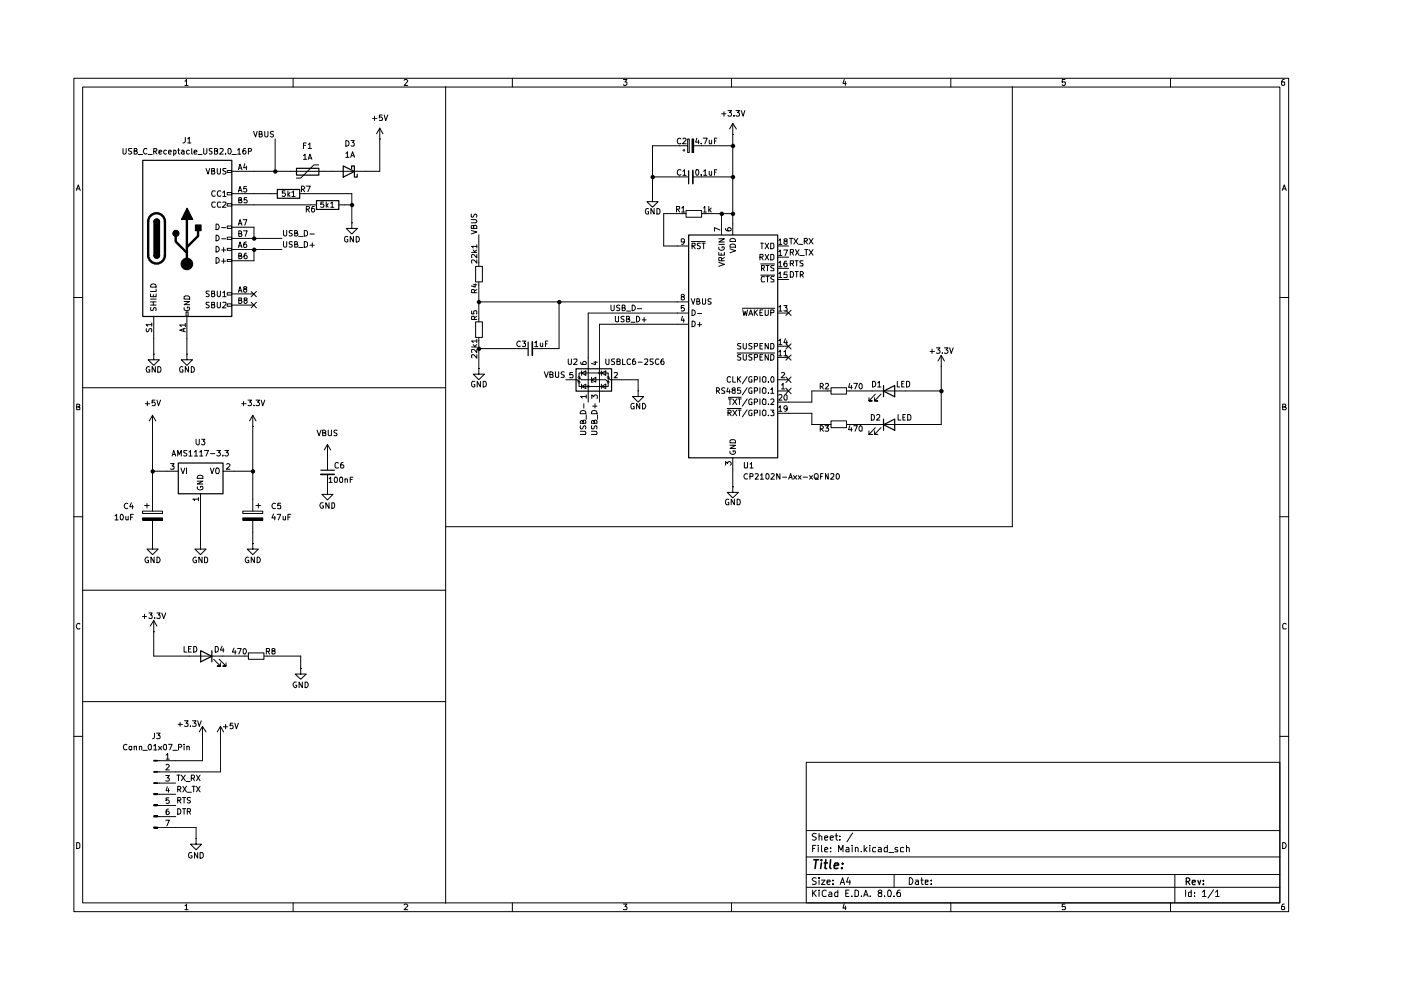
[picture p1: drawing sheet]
<svg xmlns="http://www.w3.org/2000/svg" width="297mm" height="210mm" viewBox="0 0 297 210" stroke-linecap="round" stroke-linejoin="round" font-family="sans-serif">
<g fill="none" stroke="#000" stroke-width=".21">
<path d="M15.7 16.6h257.5v176.7h-257.5zM17.5 18.5h253.9v172.9h-253.9zM39.2 17.2h.2l.1-.4v1.3M39.2 18.1h.7M62.1 16.6v1.9M85.7 17l.2-.2h.3l.2 .3-.7 1h.7M94.5 18.4v173.1M108.6 16.6v1.9M132.2 16.8h.7l-.4 .6 .4 .1v.4l-.2 .2h-.4l-.1-.2M155.1 16.6v1.9M179 16.8l-.3 .9h.7M179.2 17.3v.8"/>
<path d="M201.6 16.6v1.9M214.6 18.4v93.3h-120.1M225.8 16.8h-.6v.6h.6l.1 .1-.1 .5-.4 .1-.2-.2M248.2 16.6v1.9M272.3 16.8h-.3a.93 .93 0 0 0-.2 1.2h.5l.1-.5-.1-.1h-.5l-.1 .1M26.1 31.5v1l.1 .2h.3l.3-.3v-.9M27.9 31.5l-.6 .1v.3l.6 .4-.2 .4-.4-.1M28.4 32h.6v-.5h-.6v1.2h.5l.2-.4-.3-.3M29.3 32.8h.9M31.2 31.6l-.6-.1a.67 .67 0 0 0-.2 .7 .67 .67 0 0 0 .5 .5l.3-.2M31.4 32.8h.9M32.6 32.1l.6-.1 .1-.3-.2-.2h-.5v1.2"/>
<path d="M32.9 32.1l.4 .6M33.7 32.3l.6-.1-.2-.4-.4 .2v.5l.2 .2 .3-.1M35.3 31.9l-.3-.1-.3 .3 .1 .5h.5M35.7 32.3l.6-.1-.1-.4-.5 .2v.5l.2 .2 .3-.1M36.8 31.9l.3-.1 .2 .3v.5h-.5M36.8 31.8v1.2M37.7 31.8h.4M37.8 31.5v1l.3 .2M38.5 31.9l.4-.1 .1 .2v.7M39 32.2h-.4l-.2 .1 .2 .4 .4-.1M39.3 29.1v.9l-.2 .2-.3 .1M39.8 29.5l.3-.4v1.2"/>
<path d="M39.8 30.3h.7M40.1 31.9l-.3-.1-.3 .3 .1 .5h.5M40.6 31.5v1.1l.2 .1M41.1 32.3l.6-.1-.1-.4-.5 .2v.5l.2 .2 .4-.1M42 32.8h.8M43.2 31.5v1l.1 .2h.3l.3-.3v-.9M43.7 35.7l.4 1.2 .3-1.2M44.9 36.2h.5l.1-.4-.6-.1v1.2l.6-.1 .1-.3-.3-.3M45 31.5l-.6 .1v.4l.6 .2v.3l-.2 .2-.4-.1M45.5 32h.5l.1-.3-.1-.2h-.5v1.2h.5l.1-.2v-.3l-.2-.2M46.1 35.7v1l.2 .2 .4-.2v-1M46.7 31.6l.5-.1 .1 .3-.7 .9h.7"/>
<path d="M47.8 32.5v.2M47.9 35.7h-.6v.5l.5 .2 .1 .3-.2 .2-.5-.1M48.2 36.2h.9v.4h-.9zM48.3 31.7l.2-.2a.6 .6 0 0 1 .6 .4 .6 .6 0 0 1-.2 .7l-.3 .1-.3-.3zM49.2 32.8h.9M50.4 31.8l.3-.3v1.2M50.4 32.7h.7M50.5 36l.4-1.2 .4 1.2M50.6 35.6h.6M51.9 34.7l-.3 .9h.7M52.1 31.5h-.4l-.1 .2v.9h.5l.1-.4a.35 .35 0 0 0-.4-.3 .35 .35 0 0 0-.3 .3M52.2 39.5h-.5l-.1 .5h.6v.6l-.4 .1-.2-.1"/>
<path d="M52.2 35.2v.8M52.7 32.1l.6-.1v-.3l-.1-.2h-.5v1.2M53.8 27.9l.4 1.1 .3-1.1M54.9 28.4h.5l.1-.1v-.4h-.1h-.5v1.1h.6l.1-.4-.2-.2M56.1 27.9v.9a.35 .35 0 0 0 .4 .3 .35 .35 0 0 0 .3-.3v-.9M58 27.9h-.4l-.3 .2 .1 .3 .5 .1v.5h-.6M58.3 29.5v6.8M64.3 33l.4-.3v1.1M64.3 33.8h.7M64.3 30.8h.5M64.9 30.3h-.6v1.2M64.9 39.5h.9l-.5 1.1"/>
<path d="M65.4 33.8l.3-1.1 .4 1.1M65.4 30.6l.3-.3v1.2M65.4 31.5h.6M65.4 33.5h.6M67.6 35h-1.1l-2.7 2.8h-1M73.3 32.5l.4-.3v1.2M73.3 29.8l.6 .2 .1 .3-.1 .5-.3 .2h-.3zM73.3 33.4h.7M74.3 33.4l.5-1.2 .4 1.2M74.4 29.8h.7l-.3 .4 .3 .2v.5h-.7M74.5 33h.5M79 25.1h.9"/>
<path d="M79.4 24.6v1M80.5 29.5h.1M80.5 27.2v9.1h-31.4M80.5 27.2l-.7 1.2M80.5 27.2l.7 1.2M81 24.4h-.6v.6l.5-.2 .2 .3-.1 .4h-.6M81.4 24.4l.4 1.2 .4-1.2M138.3 37.5h7.7M144.4 36.1l-.6-.1a.67 .67 0 0 0-.2 .7 .67 .67 0 0 0 .5 .5l.3-.2M144.4 29.5l-.3-.2a.67 .67 0 0 0-.5 .5 .67 .67 0 0 0 .2 .7l.6-.1M144.8 36.3l.3-.3v1.2M144.8 29.5l.4-.2 .3 .3-.8 .9h.8"/>
<path d="M144.8 31.8h.4M144.8 37.2h.7M145 31.7v.4M145.8 29.5h.3v2.8h-.3zM145.8 30.9h-7.5v10.7M146.7 29.5h.4v2.8h-.4zM146.9 37.5h8.5M147.1 30.9h8.3M147.6 36.1l.1-.1a.59 .59 0 0 1 .5 .3 .59 .59 0 0 1-.1 .7l-.2 .2-.3-.2zM147.7 29.3l-.2 .8h.8M148.1 29.7v.8M148.7 37v.2"/>
<path d="M148.7 30.4v.1M149.1 29.3h.8l-.5 1.2M149.2 36.3l.3-.3v1.2M149.2 37.2h.7M150.4 36.3v.7l.1 .2 .4-.2M150.4 29.7l.1 .8 .4-.1M150.9 29.7v.8M150.9 36.3v.9M151.5 36.5h.3M151.5 29.9h.3M152 36h-.5v1.2M152 29.3h-.5v1.2"/>
<path d="M153 24.1h.9M153.5 23.7v.9M154.3 23.5h.8l-.4 .4 .4 .2-.1 .5h-.5l-.2-.1M155.4 28.5h.1M155.4 26.2v23.6M155.4 26.2l-.7 1.1M155.4 26.2l.7 1.1M155.6 24.5v.1M156 23.5h.8l-.4 .4 .4 .2-.1 .5h-.5l-.2-.1M157.1 23.5l.5 1.1 .3-1.1M16.2 40.4l.4-1.2 .4 1.2M16.3 40h.5"/>
<path d="M45.6 40.6l-.5-.1a.67 .67 0 0 0-.2 .6 .67 .67 0 0 0 .5 .6l.2-.2M45.6 42.9l-.5-.1-.2 .5 .2 .6h.5M45.8 52.2a.6 .6 0 0 1 .7 .6 .6 .6 0 0 1-.7 .6zM45.8 47.5a.66 .66 0 0 1 .7 .4 .66 .66 0 0 1-.3 .8h-.4zM45.8 54.6a.6 .6 0 0 1 .7 .6 .6 .6 0 0 1-.7 .6zM45.8 49.9l.4 .1 .3 .5a.57 .57 0 0 1-.7 .6zM46.8 40.6l-.5-.1a.67 .67 0 0 0-.2 .6 .67 .67 0 0 0 .5 .6l.2-.2M46.8 42.9l-.5-.1-.2 .5 .2 .6h.5M47 53h.8M47 48.3h.8M47 55.4h.8M47 50.6h.8"/>
<path d="M47.2 40.8l.4-.3v1.2M47.2 42.9l.6-.1 .1 .3-.7 .8h.7M47.2 41.7h.7M47.4 52.5v.9M47.4 54.9v.9M48.2 55h.9v.5h-.9zM48.2 52.7h.9v.4h-.9zM48.2 50.3h.9v.5h-.9zM48.2 47.9h.9v.5h-.9zM48.2 43.2h.9v.5h-.9zM48.2 40.8h.9v.5h-.9zM49.1 41.1h9.7"/>
<path d="M49.1 52.9h10.7M49.1 48.2h4.7v2.3M49.1 43.4h18M49.1 50.5h10.7M50.5 40.7l.4-1.2 .4 1.2M50.5 52.5l.4-1.2 .4 1.2M50.5 47.8l.4-1.2 .4 1.2M50.6 42.4h.5v-.5h-.5v1.1h.5l.2-.3-.3-.3M50.6 54.3l.5-.1v-.4l-.5-.1v1.2h.5l.2-.5-.3-.1M50.6 49.5l.5-.1v-.4l-.5-.1v1.2h.5l.2-.3-.3-.3M50.6 40.4h.6M50.6 52.2h.6"/>
<path d="M50.6 47.4h.6M51.6 46.6h.7l-.4 1.2M51.6 48.9h.8l-.4 1.2M52.2 51.3l-.4 .1-.2 .8a.35 .35 0 0 0 .4 .3 .35 .35 0 0 0 .3-.3l-.1-.4-.1-.1-.5 .3M52.2 53.7l-.3 .1-.2 .8 .3 .3 .3-.1 .1-.4-.2-.3-.5 .3M52.3 41.9h-.5l-.1 .5h.6l.1 .4-.2 .2-.5-.1M53.8 52.9v2.4h-4.7M60.1 48.9v.9a.35 .35 0 0 0 .4 .2 .35 .35 0 0 0 .3-.2v-.9M60.1 51.2v1a.35 .35 0 0 0 .4 .2 .35 .35 0 0 0 .3-.2v-1M60.5 40.5h-.6v.5h.6v.4l-.2 .3-.4-.2M61 40.5v1.2M61.1 41.1l.4 .6"/>
<path d="M61.5 40.8l-.5 .5M61.9 40.8l.3-.3v1.2M61.9 41.7h.7M62 48.9h-.4l-.3 .2 .1 .3 .5 .1v.5h-.6M62 51.3l-.4-.1-.3 .3 .1 .2 .5 .2v.4h-.6M62.5 49.4h.5v-.5h-.5v1.1h.4l.3-.4-.4-.2M62.5 51.8l.5-.1v-.4l-.5-.1v1.2h.4l.3-.4-.4-.2M63.3 50.1h1M63.3 52.5h1M63.5 41.1h11.1v6.1M63.9 40.1h.4l.3-.4-.3-.2h-.4v1.1M64.2 40.1l.4 .5"/>
<path d="M64.5 48.9h.4l.3 .3v.6l-.3 .2h-.4zM64.5 51.2h.4l.3 .3v.7l-.3 .2h-.4zM64.9 44.4l.6-.1 .1-.4-.2-.1h-.5v1.2M65.2 44.4l.4 .6M65.7 49.6h.9M65.7 52h.9M66.2 51.5v.9M66.6 43.8h-.3l-.2 .2v.9h.5l.1-.5a.35 .35 0 0 0-.3-.2 .35 .35 0 0 0-.4 .2M68.6 42.8h-.5l-.1 .5h.6v.6h-.6M69.2 42.8v1.1M69.3 43.5l.3 .4M69.6 43.2l-.4 .4"/>
<path d="M70.1 43.1l.3-.3v1.1M70.1 43.9h.7M71.8 43.4h2.8M73.7 50.2a.45 .45 0 0 0-.6 .2v.7a.45 .45 0 0 0 .6 .1v-.4h-.1M74.6 47.2v1.2h1.2l-1.2 1.2-1.2-1.2h1.2M74.6 47.2h.1M74.9 50.1v1.2l-.6-1.2v1.2M75.5 50.1l.6 .2 .1 .3-.1 .5-.3 .2h-.3zM99.9 48.9l1.2 .3-1.2 .4M99.9 46.6h.9l.3 .2-.3 .4h-.9M99.9 45.4v.6h.5l.2-.5 .2-.1 .3 .2-.1 .5M100 53.5h1.1"/>
<path d="M100.3 53l.5 .5M100.4 48l.3-.2 .4 .2v.4h-1.2l.1-.6 .4 .1v.5M100.8 56.5h1.5v3.3h-1.5zM101.1 55.1v.7l-.6-.7h-.4v.7M101.1 53.9v.8l-.8-.8-.3 .2 .1 .5M101.1 52.2h-1.1l.3 .4M101.1 53l-.4 .3M101.1 51.9v.7M101.5 49.8v6.7M101.5 59.8v8.4M137.5 44.3l-.2-.1a.68 .68 0 0 0-.2 1.2h.4v-.5h-.2M138.3 41.6v1.2h1.2l-1.2 1.1-1.1-1.1h1.1"/>
<path d="M138.3 41.6h.1M138.7 44.2v1.2l-.7-1.2v1.2M139.3 44.2a.66 .66 0 0 1 .6 .4 .66 .66 0 0 1-.2 .8h-.4zM143.4 44.4l.6-.1v-.5h-.6v1.2M143.7 44.4l.4 .6M144.5 44.1l.4-.3v1.2M144.5 45h.7M145.1 51.1l-.2 .2h-.4l-.1-.6 .5-.1 .2 .2-.2 .8-.4 .2M145.5 44.6h3.3v1.5h-3.3zM145.5 45.3h-4.8v6.9h5.3M146.6 51.2h2.9M146.7 52.2l.6-.1v-.5h-.6v1.1"/>
<path d="M147 52.2l.4 .5M148.5 51.6h-.6l-.1 .1 .1 .4 .5 .1v.5h-.6M148.8 45.3h6.6M148.8 51.6h.7M149.2 44.1l.2-.3v1.2M149.2 51.6v1.1M149.2 45h.6M150.3 43.8v1.2M150.5 44.4l.3 .6M150.8 44.1l-.5 .5M152.4 55.6l1.2 .4-1.2 .5M152.4 53.5v.6h1.2v-.6"/>
<path d="M152.4 52.4v.4a.67 .67 0 0 0 .7 .3 .67 .67 0 0 0 .5-.5l-.2-.3h-.3v.3M152.4 50.6h1.2l-1.2 .7h1.2M152.4 51.8h1.2M152.7 48.8l-1.2-.5v.7M152.9 53.7v.4M153 55.3l-.1-.7h-.4l-.1 .7h1.2M153 45.3v4.5M153.6 54.6l-.6 .3M153.8 48.4v.4l.3 .1h.8l.1-.4-.2-.2h-.3l-.2 .2v.4h.2M154.8 52.7l1.2 .5-1.2 .4M154.8 50.8a.66 .66 0 0 1 .7-.2 .66 .66 0 0 1 .5 .6h-1.2zM154.9 51.8h.9l.2 .6h-1.2v-.4z"/>
<path d="M161.1 54.5l.6-.1v-.5h-.6v1.2M161.3 58.3h3M161.3 56h3M161.3 51.6h.6M161.5 56.9h.4l.2-.2v-.3l-.6-.1v1.1M161.5 54.5l.3 .6M161.5 51.6v1.1M161.7 56.9l.4 .5M162.1 58.8l-.2-.2a.73 .73 0 0 0-.4 1.2l.6-.1M162.2 53.9l.8 1.2M162.2 51.6l.8 1.1M162.4 58.6h.7"/>
<path d="M162.4 56.3h.7M162.7 56.3v1.1M162.7 58.6v1.2M163 53.9l-.8 1.2M163 51.6l-.8 1.1M163.4 53.9h.5l.2 .3v.6l-.4 .3h-.3zM163.4 51.6h.5l.2 .2v.6l-.4 .3h-.3zM164.1 58.7l-.4-.1-.3 .2 .1 .3 .6 .3v.3l-.7 .1M164.1 56.3h-.5l-.2 .2 .1 .2 .6 .3v.3l-.7 .1M164.8 52.2h2.4M164.8 59.3h2.4M164.8 56.9h2.4"/>
<path d="M164.8 54.5h2.4M165.1 58h.2l.1-.3v1.1M165.1 55.7l.3-.3v1.2M165.1 53.3l.3-.3v1.2M165.1 51l.3-.4v1.2M165.1 58.8h.7M165.1 56.6h.7M165.1 54.2h.7M165.1 51.8h.7M166.2 53h.8l-.5 1.2M166.5 51.1l-.3-.3 .2-.2h.4l.1 .4-.7 .3v.3l.3 .2 .4-.2v-.4l-.2-.1M166.8 55.4l-.4 .1a.82 .82 0 0 0 .1 1.1l.4-.2v-.5l-.4-.1-.3 .2"/>
<path d="M166.9 57.7h-.6l-.1 .6 .6-.1 .1 .6h-.7M167.4 50.5h.7M167.6 53.5l.6-.1v-.4l-.6-.1v1.2M167.6 55.9h.5l.1-.2v-.3l-.6-.1v1.1M167.6 57.6l.5 .1 .1 .2v.6l-.1 .3h-.5zM167.7 50.5v1.2M167.9 53.5l.3 .6M167.9 55.9l.3 .5M168.3 50.5l.9 1.2M168.6 55.3h.6M168.6 57.6h.6M168.7 52.9l.7 1.2"/>
<path d="M168.9 55.3v1.1M168.9 57.6v1.2M169.2 50.5l-.9 1.2M169.3 51.8h.9M169.4 52.9l-.7 1.2M169.6 54.2h.9M169.7 58.3h.4l.2-.5-.2-.2h-.4v1.2M169.9 58.3l.4 .5M170.3 55.3h-.6l-.1 .2 .1 .2 .5 .2v.5h-.6M170.5 51.1h.6l.1-.4-.2-.2h-.5v1.2M170.6 52.9h.7M170.8 51.1l.4 .6"/>
<path d="M170.9 52.9v1.2M171.5 50.5l.9 1.2M171.5 52.9l.9 1.2M172.4 50.5l-.9 1.2M172.4 52.9l-.9 1.2M271.9 40.4l.4-1.2 .4 1.2M272 40h.6M15.7 63.1h1.8M31.1 69.7l-.1 .4 .2 .3 .4-.3 .1-.4h.4v.7M31.7 77.8l-.1-.1a.66 .66 0 0 0-.6 .5 .66 .66 0 0 0 .2 .7l.5-.1v-.4h-.2M31.9 62.3v.6h1.2v-.6M31.9 64.7h1.2"/>
<path d="M31.9 64h1.2M31.9 63.4h1.2M32 65.2l-.1 .4 .3 .3 .2-.1 .2-.5h.4v.6M32.1 60.3h.8l.2 .6h-1.2zM32.2 68.8h-1.2l.3 .4M32.2 68.5v.7M32.5 62.5v.4M32.5 64v.7M32.6 75.1v1.2h1.2l-1.2 1.2-1.2-1.2h1.2M32.6 75.1h.1M32.6 67.1v8M32.9 77.7v1.2l-.6-1.2v1.2"/>
<path d="M33.1 61.3v.5h-1.2M33.4 77.7h.4l.3 .4v.6l-.1 .2h-.6zM38.8 77.8l-.4-.1-.3 .4v.6l.2 .2h.5v-.5h-.2M38.9 69.7v.6M39 65.2v.4a.67 .67 0 0 0 .7 .3 .67 .67 0 0 0 .5-.5l-.2-.3h-.3v.3M39 63.9h1.2l-1.2 .7h1.2M39 62.9l.3-.2h.6l.3 .4v.3h-1.2zM39.3 69.6l-1.2 .4 1.2 .4M39.3 68.9h-1.2l.3 .4M39.3 68.6v.7M39.5 66.1h.4v1h-.4zM39.6 75.1v1.2h1.2l-1.2 1.2-1.2-1.2h1.2"/>
<path d="M39.6 75.1h.1M39.6 67.1v8M40 77.7v1.2l-.7-1.2v1.2M40.6 77.7a.66 .66 0 0 1 .6 .5 .66 .66 0 0 1-.2 .7h-.4zM44.4 61.7h-.6v.5l.5 .2 .1 .3-.3 .2-.4-.1M44.4 64.1h-.6v.5l.5 .2 .1 .2-.3 .3-.4-.1M44.9 62.2h.5l.1-.4-.6-.1v1.2l.6-.1 .1-.3-.3-.3M44.9 64.6h.5l.1-.4-.6-.1v1.2l.6-.1 .1-.3-.3-.3M46.1 61.7v1l.2 .2 .4-.2v-1M46.1 64.1v.9l.2 .3 .4-.3v-.9M47.2 62.1l.4-.4v1.2M47.2 64.2l.6-.1 .1 .3-.7 .9h.7"/>
<path d="M47.2 62.9h.7M48.2 64.4h.9v.5h-.9zM48.2 62.1h.9v.5h-.9zM49.1 62.3h4.7M49.1 64.7h4.7M50.5 62l.4-1.2 .4 1.2M50.6 63.7h.5v-.5h-.5v1.1h.5l.2-.4-.3-.2M50.6 61.6h.6M51.9 61.3l-.3-.3 .1-.2h.5v.4l-.5 .1-.1 .2v.2l.3 .3 .4-.3-.1-.4h-.1M52 63.7l-.3-.4 .1-.1h.4l.2 .2-.7 .4 .1 .5h.2l.4-.2v-.3l-.2-.1M53.3 61.8l1.1 1.1M53.3 64.1l1.1 1.2"/>
<path d="M54.4 61.8l-1.1 1.1M54.4 64.1l-1.1 1.2M100 66v.5h.5v-.5l.4-.1 .2 .1-.1 .5M100 73.6h1.1M100.3 73.1l.5 .5M100.3 60.4h.8M100.6 62.1l-.1-.7h-.4l-.1 .7h1.1M100.6 67.7l-.1-.6h-.4l-.1 .6h1.1M100.8 60.2v.7l-.9-.3M100.8 68.2h1.5v3.3h-1.5zM101.1 75.2v.7l-.8-.7-.3 .1 .1 .6M101.1 74.1v.7l-.6-.7h-.4v.7"/>
<path d="M101.1 72.3h-1.1l.3 .3M101.1 72v.6M101.1 73.1l-.4 .3M101.1 61.4l-.5 .3M101.1 67.1l-.5 .3M101.5 78.1v1.2h1.2l-1.2 1.2-1.2-1.2h1.2M101.5 78.1h.1M101.5 64h44.5M101.5 71.5v6.6M101.5 73.9h10.4M110.3 72.5l-.3-.2-.4 .5 .2 .6h.5M110.7 72.3h.7l-.3 .5 .3 .1v.5h-.7"/>
<path d="M113.4 72.6h.1l.2-.3v1.2M113.4 73.5h.6M114.6 72.7v.6l.1 .2 .4-.1M115.1 72.7v.8M115.4 78.8l.4 1.2 .4-1.2M115.7 72.9h.3M116.2 72.3h-.5v1.2M116.6 79.4l.6-.1 .1-.2-.3-.3h-.4v1.2h.6l.1-.5-.3-.1M117.8 78.8v1l.1 .2h.5v-.2v-1M118.5 64v9.9h-5.6M119.6 78.9h-.6v.4l.5 .2 .1 .3-.1 .2h-.5M120.5 76.1v.9l.2 .3 .5-.3v-.9"/>
<path d="M121.4 79h-.6v.5l.5-.1 .2 .2v.3l-.2 .2-.5-.1M121.7 76.2l.6-.1v.4l-.7 .8h.7M123.1 76.8l.3 .5h.8v-.6l-.4-.1-.3 .3v.2l.3 .2M123.3 79.1l.9-.4v.9zM123.3 78.7v.9M125.9 76.8h.8M126.2 76.6v.7l-.8-.3M127.5 79.1l.9-.4v.9zM127.5 78.7v.9M128.4 76.1v.9l.3 .3 .4-.2v-1M129.5 64.7v.9a.35 .35 0 0 0 .4 .3 .35 .35 0 0 0 .3-.3v-.9M130.2 79.1h.7v.3l-.7 .7h.7"/>
<path d="M130.3 76.1h-.5l-.2 .2 .2 .3 .5 .2v.3l-.2 .2-.5-.1M130.5 67.1v.9l.2 .2h.4v-1.1M130.8 76.6h.5l.2-.3-.2-.2h-.5v1.2h.5l.2-.2v-.3l-.3-.2M131.4 64.8h-.6v.4l.5 .2 .1 .2-.3 .3-.4-.1M131.9 65.3h.4l.2-.2v-.3l-.6-.1v1.2l.6-.1 .1-.4-.3-.1M132 76.1v1.2h.6M132.3 67.1h-.4l-.2 .2 .2 .3 .3 .1v.5h-.5M132.8 67.6h.5l.1-.1v-.4h-.1h-.5v1.1h.6l.1-.4-.2-.2M132.8 66h.9M133.7 76.2l-.5-.1a.67 .67 0 0 0-.3 .7 .67 .67 0 0 0 .5 .5l.3-.2M133.8 68.3h.8M134 64.7a.6 .6 0 0 1 .7 .6 .6 .6 0 0 1-.7 .6z"/>
<path d="M134.6 76.1h-.3l-.2 .3v.7l.4 .2 .3-.3v-.2l-.3-.3-.4 .1v.2M135 67.1a.6 .6 0 0 1 .6 .5 .6 .6 0 0 1-.6 .6zM135.1 65.4h1M135.3 76.8h.8M136.1 67.8h.9M136.6 67.3v.9M136.7 76.2h.6v.4l-.6 .7h.6M138.5 76.1l-.7 .1v.3l.7 .5-.2 .3-.5-.1M139.7 76.2l-.5-.1a.67 .67 0 0 0-.3 .7 .67 .67 0 0 0 .5 .5l.3-.2M140.7 76.1h-.3l-.2 .3v.8h.5l.1-.4a.35 .35 0 0 0-.3-.3 .35 .35 0 0 0-.4 .3M144.6 62.9l-.2-.1 .2-.4h.3l.2 .3-.2 .2h-.3l-.2 .2 .1 .5h.4l.2-.2v-.2l-.2-.3M144.7 67.1l-.3 .8h.7"/>
<path d="M144.9 67.6v.7M145 64.8h-.6v.6l.5-.2 .2 .2-.1 .5h-.6M146 66.4h-21.3v18.9M146 68.7h-18.9v16.6M146.6 63.3l.4 1.2 .3-1.2M146.7 68.1l.6 .1 .1 .4-.1 .5-.3 .2h-.3zM146.7 65.7l.6 .2 .1 .3-.1 .5-.3 .2h-.3zM147.7 63.9l.6-.1v-.4l-.6-.1v1.2h.5l.2-.4-.3-.2M147.9 68.8h.9M147.9 66.5h.9M148.3 68.3v1M148.9 63.3v1.1l.2 .1 .4-.1 .1-.1v-1"/>
<path d="M150.8 63.4l-.5-.1-.2 .2v.3l.7 .4-.3 .3-.4-.1M155.4 79.8v1.2h.6M156.3 74.8h8M156.4 79.8v1.2M157.1 75.2h-.6l-.1 .2 .1 .3 .6 .2v.3l-.2 .2-.5-.1M157.1 72.8h-.6l-.1 .2 .1 .3 .6 .2v.3l-.2 .2-.5-.1M157.1 79.8l-.7 .7M157.4 65.4h6.9M157.5 65.7l.2 1.2 .3-.9 .2 .9 .3-1.2M157.6 75.2v.9l.2 .3 .4-.2v-1M157.6 72.8v.9l.2 .3 .4-.2v-1M158.4 79.8l-1 1.6"/>
<path d="M158.7 66.9l.5-1.2 .4 1.2M158.9 66.5h.5M159.4 75.2h-.5l-.2 .2 .2 .3 .5 .2v.3l-.1 .2-.6-.1M159.4 72.8h-.5l-.2 .2 .2 .3 .5 .2v.3l-.1 .2-.6-.1M159.4 79.9l-.3-.1-.4 .4v.6l.2 .2h.5v-.5h-.1M159.9 75.8l.7-.1v-.4l-.7-.1v1.2M159.9 73.4l.7-.1v-.4l-.7-.1v1.2M159.9 65.7v1.2M160.1 66.2l.5 .7M160.6 65.7l-.7 .7M161.1 79.8v1.2M161.1 75.7h.4"/>
<path d="M161.1 66.3h.4M161.1 73.3h.4M161.7 75.2h-.6v1.2h.6M161.7 65.7h-.6v1.2h.6M161.7 72.8h-.6v1.2h.6M161.9 79.8l.5 .2v.9l-.2 .1h-.4a.86 .86 0 0 1 .1-1.2zM162.2 65.7v1.1l.2 .1 .4-.1 .1-.2v-.9M162.9 75.2v1.2l-.7-1.2v1.2M162.9 72.8v1.2l-.7-1.2v1.2M163.4 75.2h.5l.2 .2v.6l-.4 .4h-.3zM163.4 66.3h.6l.1-.5-.7-.1v1.2M163.4 72.8h.5l.2 .3v.6l-.4 .3h-.3z"/>
<path d="M163.6 79.9l.2-.1 .3 .3v.8l-.2 .1h-.3l-.2-.4zM164.8 75.8h2.4M164.8 66.4h2.4M164.8 73.4h2.4M165.1 74.6l.3-.3v1.1M165.1 65.1l.3-.3v1.2M165.1 72.2l.3-.3v1.2M165.1 75.4h.7M165.1 66h.7M165.1 73.1h.7M165.7 79.1l.5-.1 .2 .3-.8 .8h.8M166.2 74.6l.3-.3v1.1"/>
<path d="M166.2 64.8h.7l-.4 .4 .4 .2v.5h-.7M166.2 75.4h.7M166.5 71.8l-.3 .8h.8M166.6 65.8l1.1 1.1M166.6 72.9l1.1 1.1M166.6 75.3l1.1 1.1M166.6 79.9l1.1 1.2M166.8 72.2v.9M167.7 65.8l-1.1 1.1M167.7 72.9l-1.1 1.1M167.7 75.3l-1.1 1.1M167.7 79.9l-1.1 1.2"/>
<path d="M197.2 74.5h.9M197.6 74v.9M198.5 73.7h.8l-.4 .5 .4 .2-.1 .4h-.7M199.6 77.7h.1M199.6 75.4v14.6h-20.1M199.6 75.4l-.7 1.1M199.6 75.4l.6 1.1M199.8 74.8v.1M200.2 73.7h.8l-.4 .5 .4 .2-.1 .4h-.7M201.3 73.7l.4 1.2 .4-1.2M271.4 63.1h1.8M16.3 86.3h.4l.2-.3-.1-.2-.5-.1v1.2h.5l.1-.5-.2-.1"/>
<path d="M17.4 82.2h77.1M30.8 85.6h.9M31.2 85.1v.9M32.3 90.4h.1M32.3 99.9h5.5M32.3 88.1l-.6 1.1M32.3 88.1v20.3M32.3 88.1l.7 1.1M32.9 84.8h-.6v.6l.4-.1 .2 .2v.4h-.6M33.3 84.8l.3 1.2 .4-1.2M36.2 98.3h.7l-.4 .5h.3v.7l-.6-.1M36.5 96.7l.3-1.2 .5 1.2"/>
<path d="M36.6 96.4h.6M37.7 96.7v-1.2l.3 .9 .4-.9v1.2M38.4 99.2l.4 1.2 .4-1.2M39.5 99.2v1.2M39.6 95.5h-.6v.5l.5 .2 .1 .2-.2 .3-.5-.1M40 95.8l.4-.3v1.2M40 96.7h.7M41.2 95.8l.4-.3v1.2M41.2 96.7h.7M41.6 93.1v1l.2 .2 .4-.2v-1M42.3 95.8l.4-.3v1.2M42.3 96.7h.7"/>
<path d="M42.8 93.1h.6l-.3 .5 .3 .2-.1 .4-.4 .1-.1-.2M43.3 95.5h.9l-.5 1.2M44.6 99.2l.4 1.2 .4-1.2M44.6 96.2h1M46 99.2h.2a.86 .86 0 0 1 .1 1.2h-.4a.86 .86 0 0 1 .1-1.2zM46 95.5h.7l-.4 .4 .4 .1v.4l-.2 .3h-.4l-.1-.2M47.2 96.5v.2M47.2 99.9h6.4M47.7 95.5h.7l-.4 .4 .3 .1 .1 .4-.2 .3h-.4l-.1-.2M48.1 98.5l.4-.2 .3 .3-.8 .9h.8M51.2 85.6h1M51.6 85.1v.9"/>
<path d="M52.6 84.8h.7l-.4 .5 .4 .2v.4h-.7M53.6 90.4h.1M53.6 88.1l-.7 1.1M53.6 88.1v20.3M53.6 88.1l.7 1.1M53.8 85.9v.1M54.3 84.8h.7l-.4 .5 .4 .2-.1 .4h-.6M55.4 84.8l.3 1.2 .4-1.2M67.2 91.2l.4 1.2 .5-1.2M68.4 91.8l.6-.1 .1-.3-.3-.2h-.4v1.2h.6l.1-.5-.3-.1M69.4 96.6h.1M69.4 94.2v5.5"/>
<path d="M69.4 94.2l-.7 1.2M69.4 94.2l.7 1.2M69.6 91.2v1l.2 .2 .5-.1v-1.1M71.5 91.3h-.6v.4l.5 .2 .1 .3-.1 .2h-.6M71.7 98.2l-.3-.2-.4 .4v.6l.2 .2 .5-.1M72.7 98l-.3 .1-.2 .3v.7l.5 .1 .2-.1v-.4l-.2-.1h-.4l-.1 .1M100.7 80.9h-.5l-.2 .2v.6l.2 .3h.5v-.5h-.2M101.9 80.9v1.1l-.7-1.1v1.1M102.4 80.9h.5a.66 .66 0 0 1 .2 .7 .66 .66 0 0 1-.7 .4zM120 80.5h2.3l.5 .5v-1l.5 .5h5.1l.5 .5v-1l.5 .5h5.9v2.4M122.8 81v1h6.1v-1M122.8 80v-.9h6.1v.9"/>
<path d="M123 91.4h1l.2 .3-.1 .4h-1.1M123.1 90.3v.6h.3l.5-.6 .3 .2-.1 .4M123.2 87.1h.8l.2 .6h-1.2zM123.3 82l.9-.6v1zM123.3 81.4v1M123.6 89.4l.2-.3 .4 .2v.4h-1.2l.1-.5h.4l.1 .5M123.8 85.6v.9M124.3 84.1h-1.2l.3 .3M124.3 83.7v.7M124.3 88v.9M125.4 80v1h.3M125.4 80.5l.9-.5v1z"/>
<path d="M125.4 91.4h.9l.3 .3-.1 .4h-1.1M125.5 84.5v-.8l.4 .5 .1-.4h.6v.7M125.5 90.3v.6h.3l.4-.6 .4 .2-.1 .4M125.6 87.1h.8l.2 .6h-1.2zM125.6 86.1h1M126 89.4l.2-.3 .4 .2v.4h-1.2l.1-.5h.4l.1 .5M126.2 85.6v.9M126.7 88v.9M127.5 82l.9-.6v1zM127.5 81.4v1M134.5 85.6l-.4-.1-.3 .4v.5l.1 .3h.6v-.5h-.2M135.3 82.9v1.2h1.2l-1.2 1.2-1.2-1.2h1.2"/>
<path d="M135.3 82.9h.1M135.6 85.5v1.2l-.6-1.2v1.2M136.2 85.5a.66 .66 0 0 1 .7 .4 .66 .66 0 0 1-.2 .8h-.5zM151.9 82.9h.4l.3-.4-.3-.3h-.4v1.2M152.1 82.9l.5 .5M153.7 82.3h-.6v.4l.5 .2 .1 .3-.1 .2h-.6M153.8 98.6v-.7l.5 .4v-.3l.5-.1 .2 .2v.4l-.1 .1M154.2 86.6h2.9M154.3 82.2l-.2 .9h.8M154.3 87.5h.6l.1-.1-.1-.4h-.6v1.1M154.4 84.6h.7M154.4 84.2h2.7"/>
<path d="M154.6 87.5l.4 .6M154.7 82.6v.8M154.8 95.7v.4a.67 .67 0 0 0 .6 .3 .67 .67 0 0 0 .6-.6l-.2-.2h-.4v.2M154.8 94.4h1.2l-1.2 .7h1.2M154.8 93.4l.2-.2h.6l.3 .2 .1 .5h-1.2zM154.8 84.6v1.2M154.9 80l-.4-.2-.3 .4v.6l.1 .2 .6-.1M155.4 87l.8 1.1M155.4 84.6l.8 1.2M155.4 97v6.2M155.4 82.7l-.2-.2 .2-.3h.3l.2 .4-.5 .1-.2 .3 .2 .4 .5-.1v-.4l-.2-.2M156.2 87l-.8 1.1"/>
<path d="M156.2 84.6l-.8 1.2M156.5 87h.6M156.5 84.6h.6M156.5 80.3l.6 .7M156.8 84.6v1.2M156.8 87v1.1M157 82.2h-.6v.6l.5-.1 .2 .2v.3l-.2 .2-.5-.1M157.8 98l.1 1.2h.5l.1-1.2M158.4 82.2l-1 1.5M158.4 86.9l-1 1.5M158.4 84.6l-1 1.5M159 98.4l.3-.4v1.2"/>
<path d="M159 99.2h.7M159.4 82.3l-.3-.1-.4 .3v.6l.2 .3h.5v-.5h-.1M159.4 87a.45 .45 0 0 0-.7 .2v.7a.45 .45 0 0 0 .7 .2v-.5h-.1M159.4 84.7l-.3-.1-.4 .3v.6l.2 .3h.5v-.5h-.1M159.9 82.9h.5l.2-.2v-.3l-.2-.2h-.5v1.2M159.9 87.5h.6l.1-.5h-.7v1.1M159.9 80.5h.5l.2-.2v-.3l-.2-.2h-.5v1.2M159.9 85.3h.5l.2-.2v-.3l-.2-.2h-.5v1.2M161.1 82.2v1.2M161.1 84.6v1.2M161.1 87v1.1M161.9 82.2l.5 .2v.8l-.2 .2h-.4a.86 .86 0 0 1 .1-1.2z"/>
<path d="M161.9 87l.5 .1v.9l-.5 .1a.78 .78 0 0 1 0-1.1zM161.9 84.6l.5 .2v.8l-.2 .2h-.4a.86 .86 0 0 1 .1-1.2zM162.9 83.3v.1M162.9 88.1h.1M162.9 80.9v.1M162.9 85.7v.1M163.4 82.5h.2l.1-.3v1.2M163.4 87h.7l-.4 .4 .4 .1v.6h-.7M163.4 84.8l.2-.2h.3l.2 .2v.3l-.7 .7h.7M163.4 83.4h.7M164.8 82.9h2.4M164.8 87.6h7.3v2.4h4.1"/>
<path d="M164.8 80.5h2.4M165.1 86.4h.2l.1-.4v1.2M165.1 83.8l.2-.1h.3l.2 .1v.4l-.7 .6h.7M165.1 87.2h.7M165.7 81.6l.3-.3v1.2M165.7 82.5h.7M166.4 83.7h.2l.3 .2v.8l-.2 .1h-.3l-.2-.4zM166.6 82.3l1.1 1.2M166.9 86.5v.2l-.4 .1-.2-.1-.1-.4 .3-.3 .4 .2v.8l-.5 .2M167.7 82.3l-1.1 1.2M173.9 82h.4l.3-.3-.3-.4h-.4v1.2M173.9 90.9h.4l.3-.2-.3-.4h-.4v1.1"/>
<path d="M174.2 82l.4 .5M174.2 90.9l.4 .5M174.9 90.3h.8l-.4 .5h.3l.1 .5-.3 .1h-.5M175 81.4l.4-.1 .3 .3-.8 .9h.8M176.2 82.2h3.3v1.4h-3.3zM176.2 89.2h3.3v1.5h-3.3zM176.2 82.9h-4.1v2.4h-7.3M179.5 82.9h20.1M180.2 81.3l-.3 .8h.8M180.2 90.3l-.3 .8h.8M180.5 81.7v.8M180.5 90.7v.7"/>
<path d="M181 81.3h.8l-.5 1.2M181 90.3h.8l-.5 1.1M182.3 81.4l.2-.1 .3 .2v.7l-.3 .3a.74 .74 0 0 1-.2-1.1zM182.3 90.3h.2l.3 .2v.8l-.3 .1a.66 .66 0 0 1-.2-1.1zM184.7 87.9a.66 .66 0 0 1 .7 .4 .66 .66 0 0 1-.2 .8h-.5zM185 80.9h.4a.66 .66 0 0 1 .3 .7 .66 .66 0 0 1-.7 .4zM185.6 83.6l-1.4 1.4h.7h-.7v-.7M185.6 90.7l-1.4 1.4h.7h-.7v-.7M185.8 88.1l.2-.2h.4l.1 .2v.3l-.7 .7h.7M186.1 81.2l.3-.3v1.1M186.1 82h.7M186.8 83.6l-1.4 1.4h.7h-.7v-.7"/>
<path d="M186.8 90.7l-1.4 1.4h.7h-.7v-.7M190.2 80.9v1.1h.6M190.4 87.9v1.2h.6M191.2 81.4h.3M191.4 88.5h.4M191.7 80.9h-.5v1.1h.5M191.9 87.9h-.5v1.2h.5M192.2 80.9h.5l.2 .2v.6l-.4 .3h-.3zM192.4 87.9h.4l.3 .3v.6l-.1 .3h-.6zM271.9 86.3l.6-.1v-.4l-.6-.1v1.2h.6l.2-.4-.3-.2M15.7 109.6h1.8M24.4 109.4l.3-.3v1.1"/>
<path d="M24.4 110.2h.7M25.6 109.1h.3a.67 .67 0 0 1 .3 .6 .67 .67 0 0 1-.5 .5l-.2-.4zM26.7 109.5v.7h.5M27.1 106.8a.55 .55 0 0 0-.8 .5 .55 .55 0 0 0 .8 .5M27.2 109.5v.7M27.7 109.6h.4M27.9 106.6l-.4 .8h.8M28.1 107.1v.8M28.3 109.1h-.6v1.1M30.2 108.4h4.3v.5h-4.3zM30.2 109.8h4.3v.5h-4.3zM30.6 107.2h1.1"/>
<path d="M31.2 106.8v.9M31.4 118.2l-.1-.1a.66 .66 0 0 0-.6 .5 .66 .66 0 0 0 .3 .7l.5-.1v-.4h-.3M32.3 115.2v1.2h1.2l-1.2 1.2-1.1-1.2h1.1M32.3 115.2h.1M32.3 110.3v4.9M32.7 118.1v1.2l-.7-1.2v1.2M33.3 118.1a.66 .66 0 0 1 .6 .4 .66 .66 0 0 1-.2 .8h-.4zM41.6 118.2l-.1-.1a.66 .66 0 0 0-.6 .5 .66 .66 0 0 0 .2 .7l.6-.1v-.4h-.3M41.8 102h1.2l-1.2 .6h1.2M41.9 103.2l-.1 .1a.66 .66 0 0 0 .5 .6 .66 .66 0 0 0 .7-.3l-.1-.5h-.4v.3M42 100.8h.8l.2 .2v.4h-1.2zM42.1 105.8h-1.2l.3 .2v.2"/>
<path d="M42.1 105.5v.7M42.5 115.2v1.2h1.2l-1.2 1.2-1.2-1.2h1.2M42.5 115.2h.1M42.5 104.6v10.6M42.8 118.1v1.2l-.6-1.2v1.2M43.3 118.1h.4l.3 .3v.6l-.1 .3h-.6zM51.5 108.4h4.2v.5h-4.2zM51.5 109.8h4.2v.5h-4.2zM52.7 118.2l-.1-.1a.66 .66 0 0 0-.6 .5 .66 .66 0 0 0 .2 .7l.5-.1v-.4h-.2M53.6 115.2v1.2h1.2l-1.2 1.2-1.2-1.2h1.2M53.6 115.2h.1M53.6 110.3v4.9"/>
<path d="M53.9 118.1v1.2l-.6-1.2v1.2M54.3 107.2h1M54.5 118.1a.66 .66 0 0 1 .7 .4 .66 .66 0 0 1-.3 .8h-.4zM54.8 106.8v.9M58 109l-.3 .8h.7M58.3 109.5v.7M58.4 106.8a.55 .55 0 0 0-.7 .5 .55 .55 0 0 0 .7 .5M58.8 109.1h.7l-.5 1.1M59.5 106.7h-.6l-.1 .6 .2-.2h.4l.1 .2v.5h-.7M60 109.5v.7h.5M60.5 109.5v.7M61 109.6h.5"/>
<path d="M61.6 109.1h-.6v1.1M68.5 106.6h-.4a.67 .67 0 0 0-.3 .7 .67 .67 0 0 0 .5 .5l.3-.2v-.3h-.3M69.4 103.6v1.2h1.2l-1.2 1.2-1.2-1.2h1.2M69.4 103.6h.1M69.4 100.6v3M69.8 106.6v1.2l-.7-1.2v1.2M69.8 101.5l.3-.3v1.1M69.8 102.3h.6M70.4 106.6h.4l.2 .2v.6l-.4 .4h-.2zM71 101.3v-.1a.6 .6 0 0 1 .6 .4 .6 .6 0 0 1-.2 .7l-.4-.1zM72.1 101.2h.4l.1 .1v.8l-.1 .2h-.4l-.1-.4zM73.2 101.7l.1-.2 .4 .1v.7"/>
<path d="M73.2 101.5v.8M74.3 101.7h.4M74.8 101.2h-.5v1.1M154.5 105.9l-.3-.1-.4 .4v.6l.2 .2h.5v-.5h-.2M155.4 103.2v1.2h1.1l-1.1 1.2-1.2-1.2h1.2M155.4 103.2h.1M155.7 105.8v1.2l-.7-1.2v1.2M156.3 105.8a.66 .66 0 0 1 .7 .5 .66 .66 0 0 1-.3 .7h-.4zM158.5 100.5a.55 .55 0 0 0-.8 .5 .55 .55 0 0 0 .8 .5M159 101h.6v-.5l-.6-.1v1.2M160.1 100.5l.4-.1 .3 .3-.7 .9h.7M161.2 100.8l.3-.4v1.2"/>
<path d="M161.2 101.6h.7M162.5 100.5l.2-.1a.64 .64 0 0 1 .4 .6 .64 .64 0 0 1-.5 .6l-.2-.3zM163.5 100.5l.4-.1 .3 .4-.8 .8h.8M165.4 100.4v1.2l-.7-1.2v1.2M165.9 101.2h.9M167.2 101.6l.4-1.2 .4 1.2M167.3 101.3h.6M168.2 100.8l.7 .8M168.9 100.8l-.7 .8M169.2 100.8l.6 .8M169.8 100.8l-.6 .8M170.3 101.2h.9"/>
<path d="M171.6 100.8l.7 .8M172.3 100.8l-.7 .8M172.7 100.6l.3-.2a.6 .6 0 0 1 .5 .6 .6 .6 0 0 1-.5 .6l-.4-.4zM172.9 101.3h.2l.4 .4M174 101h.3M174.5 100.4h-.5v1.2M175.6 100.4v1.2l-.6-1.2v1.2M176.1 100.5h.7v.4l-.7 .7h.7M177.4 100.5l.2-.1a.64 .64 0 0 1 .4 .6 .64 .64 0 0 1-.5 .6l-.2-.3zM271.4 109.6h1.8M16.9 132.3l-.1-.1a.66 .66 0 0 0-.6 .4 .66 .66 0 0 0 .2 .7h.5M17.4 125.1h77.1"/>
<path d="M30.2 130.7h.9M30.6 130.2v.9M31.6 130h.7l-.4 .4 .4 .2v.4l-.2 .1h-.4l-.1-.1M32.6 133.9h.1M32.6 131.6v7.5h20.1M32.6 131.6l.7 1.2M32.6 131.6l-.8 1.2M32.8 131v.1M33.3 130h.7l-.4 .4 .4 .2v.4l-.2 .1h-.4l-.1-.1M34.3 130l.4 1.1 .4-1.1M39 137.1v1.2h.6M40 137.6h.4"/>
<path d="M40.6 137.1h-.6v1.2h.6M41.1 137.1h.4a.66 .66 0 0 1 .2 .7 .66 .66 0 0 1-.6 .5zM45.3 139.8l1.4 1.4h-.6h.6v-.7M45.6 137.1h.5a.66 .66 0 0 1 .2 .7 .66 .66 0 0 1-.7 .5zM46.5 139.8l1.4 1.4h-.7h.7v-.7M47.1 137l-.4 .8h.8M47.3 137.4v.9M49.6 137.4l-.3 .9h.7M49.9 137.9v.8M50.4 137.5h.7l-.5 1.2M51.6 137.6l.3-.1a.64 .64 0 0 1 .4 .6 .64 .64 0 0 1-.5 .6l-.2-.3zM52.7 138.4h3.3v1.4h-3.3z"/>
<path d="M56 139.1h7.8v2.6M56.5 138.1h.6v-.5l-.6-.1v1.2M56.8 138.1l.3 .6M57.8 138l-.1-.1v-.3h.6v.3l-.6 .2v.5l.1 .1 .5-.1v-.2l-.2-.4M272.7 132.3l-.4-.1-.4 .3v.6l.2 .2h.6M15.7 156.1h1.8M17.4 148.8h77.1M26.9 157.9l-.2-.1a.6 .6 0 0 0-.5 .6 .6 .6 0 0 0 .5 .6l.2-.1M27.4 158.2l.5 .1v.6h-.5zM28.4 158.3l.6-.1v.8M28.4 158.2v.8M29.5 158.3l.5-.1 .1 .8"/>
<path d="M29.5 158.2v.8M30.3 159.1h.9M31.6 157.9l.2-.1 .3 .3v.6l-.4 .3a.7 .7 0 0 1-.1-1.1zM32.6 158.2l.3-.4v1.2M32.6 159h.7M32.8 155.4v.9l-.5 .3M33.2 155.4h.8l-.5 .5 .4 .1v.5h-.7M33.6 158.2l.7 .8M34.3 158.2l-.7 .8M34.8 157.9l.3-.1 .2 .3v.6l-.3 .3a.7 .7 0 0 1-.2-1.1zM35.7 157.8h.8l-.5 1.2M36.7 159.1h.9"/>
<path d="M37.8 153.6h.9M37.8 158.4h.6v-.5l-.6-.1v1.2M38.2 153.2v.8M39 157.8v.1M39 158.2v.8M39.1 152.8h.8l-.4 .5 .4 .2v.3l-.2 .2-.6-.1M39.6 158.3l.4-.1 .1 .8M39.6 158.2v.8M40.4 153.9v.1M40.8 152.8h.8l-.5 .5 .5 .2v.3l-.2 .2-.6-.1M41.9 152.8l.3 1.2 .5-1.2M42.9 156.4h.1"/>
<path d="M42.9 154l.8 1.2M42.9 154v7.3h-9.5M42.9 154l-.7 1.2M46.7 156.4h.1M46.7 154l-.6 1.2M46.7 154v9.7h-13.3M46.7 154l.7 1.2M47.3 154.1h1M47.8 153.6v.9M49.4 153.3h-.5l-.1 .6 .4-.1 .2 .2v.4h-.6M49.8 153.3l.3 1.2 .4-1.2M62.8 144.6h-.4a.67 .67 0 0 0-.3 .7 .67 .67 0 0 0 .6 .5l.2-.2v-.3h-.2"/>
<path d="M63.8 141.7v1.2h1.1l-1.1 1.1-1.2-1.1h1.2M63.8 141.7h.1M64.1 144.6v1.2l-.7-1.2v1.2M64.7 144.6h.4a.66 .66 0 0 1 .2 .8 .66 .66 0 0 1-.6 .4zM271.4 156.1h1.8M16.3 178.6h.3l.3 .4v.6l-.3 .3h-.3zM32.6 175.3h.8v.3h-.8zM32.6 173h.8v.2h-.8zM32.6 170.6h.8v.3h-.8zM32.6 168.2h.8v.3h-.8zM32.6 165.9h.8v.2h-.8zM32.6 163.6h.8v.1h-.8z"/>
<path d="M32.6 161.2h.8v.2h-.8zM33.4 175.4h8.2v2.4M33.4 173.1h3.9M33.4 170.8h3.9M33.4 168.4h3.9M33.4 166h3.9M35.1 164.4h.8l-.4 .5 .4 .2v.3l-.2 .2-.6-.1M35.1 173.9h.8l-.5 1.2M35.2 160.1l.4-.3v1.2M35.2 162.2l.4-.1 .3 .3-.8 .8h.8M35.2 161h.7M35.5 166.8l-.3 .8h.7"/>
<path d="M35.7 171.5l-.5 .3v.8h.6l.1-.4-.3-.2h-.2l-.2 .2M35.7 167.2v.8M35.8 169.2h-.6v.6l.4-.2 .3 .2-.1 .5h-.6M37.5 164.3h.7M37.7 169.7h.6v-.5l-.6-.1v1.2M37.7 167.4l.6-.1v-.5l-.6-.1v1.2M37.7 171.4l.6 .2 .1 .4-.1 .5-.4 .1h-.2zM37.8 164.3v1.2M37.9 169.7l.5 .6M37.9 167.4l.5 .5M38.4 164.3l.9 1.2M38.7 169.1h.7"/>
<path d="M38.7 171.4h.7M38.8 166.7l.7 1.2M39 169.1v1.2M39 171.4v1.2M39.3 164.3l-.9 1.2M39.5 165.7h.8M39.5 166.7l-.7 1.2M39.7 172h.6l.1-.5-.7-.1v1.2M39.7 168h.9M40 172l.4 .6M40.4 169.2h-.7v.3l.7 .4-.3 .4-.4-.1M40.6 165h.5l.1-.2v-.3l-.1-.2h-.5v1.2"/>
<path d="M40.7 166.7h.7M40.9 165l.3 .5M41.1 166.7v1.2M41.6 177.8v1.2h1.2l-1.2 1.2-1.2-1.2h1.2M41.6 177.8h.1M41.7 166.7l.7 1.2M41.7 164.3l.7 1.2M42.4 166.7l-.7 1.2M42.4 164.3l-.7 1.2M170.9 161.6h100.5v29.8h-100.5zM170.9 176.1h100.5M172.3 179.9h.4"/>
<path d="M173 179.2h-.7v1.4M173.1 176.8l-.6-.1-.3 .3 .1 .3 .7 .2 .1 .2a.51 .51 0 0 1-.4 .4 .51 .51 0 0 1-.5 0M173.5 179.2v.1M173.5 179.7v.9M173.7 177.3l.3-.1 .2 .2v.7M173.7 176.7v1.4M174.2 179.2v1.2l.1 .2M174.8 177.6l.7-.1-.1-.2-.4-.1-.2 .2 .1 .7h.5M176 177.6l.7-.1-.1-.2-.4-.1-.2 .2 .1 .7h.5M176.1 179.7v.2M177 177.2h.6M177.3 176.7v1.2l.3 .2"/>
<path d="M178.1 178v.1M178.1 177.3v.1M179.4 179.7h.4l.2 .2v.7h-.6l-.1-.3 .7-.3M180.7 179.2v.1M180.7 179.7v.9M180.8 176.6l-1.2 1.9M181.4 179.8v-.1a.36 .36 0 0 1 .5 .2v.7M181.4 179.7v.9M183.2 179.2v1.4M183.8 179.7l-.6 .6M184.4 179.2v.1M184.4 179.7v.9"/>
<path d="M185.7 179.7h-.4l-.3 .3 .1 .6h.6M186.3 179.7h.3l.3 .2v.7h-.6l-.1-.3 .2-.2 .5-.1M188.1 179.2v1.4h-.6v-.9h.6M190.3 179.7a.35 .35 0 0 0-.3 0 .35 .35 0 0 0-.3 .3l.6 .3v.3h-.6M191.6 179.7h-.4l-.3 .1v.7l.7 .1M192.2 179.8v-.1a.36 .36 0 0 1 .6 .2v.7M192.2 179.2v1.4M271.9 178.6a.65 .65 0 0 1 .8 .7 .65 .65 0 0 1-.8 .6zM39.2 192h.2l.1-.3v1.2M39.2 192.9h.7M40.6 180.8h-.4a.67 .67 0 0 0-.2 .6 .67 .67 0 0 0 .5 .5l.2-.1v-.4h-.2M41.9 180.8v1.1l-.7-1.1v1.1"/>
<path d="M42.4 180.8h.5l.2 .2v.6l-.3 .3h-.4zM62.1 191.4v1.9M85.7 191.9l.2-.2h.3l.2 .2-.7 1h.7M108.6 191.4v1.9M132.2 191.7h.7l-.4 .5 .4 .2v.3l-.1 .2-.6-.1M155.1 191.4v1.9M170.9 188.1h100.5M170.9 185.4h100.5M170.9 181.7h100.5M172.3 188.7v1.4M172.5 189.3l.6 .8M173.1 186.2l-.6-.1-.3 .3 .3 .4 .6 .3a.51 .51 0 0 1-.4 .4 .51 .51 0 0 1-.5 0"/>
<path d="M173.1 188.7l-.8 .8M173.7 188.7v.2M173.7 186.1v.2M173.7 186.6v.9M173.7 189.1v1M174.2 186.6h.7l-.7 .9h.7M174.8 180.2l.7-.2-.1-.3h-.4l-.2 .2 .1 .7h.5M175.2 188.9l-.4-.2-.5 .4 .1 .8 .2 .2 .6-.1M175.3 187l.7-.1-.1-.3h-.5l-.1 .2 .1 .7h.5M175.8 189.2l.4-.1 .2 .3v.7h-.6l-.1-.4 .7-.2M176.1 180.5v.1M176.6 187.4v.1"/>
<path d="M176.6 186.6v.2M177.6 188.7v1.4h-.6v-.9h.6M177.8 180.6v-1.4l.5 1.1 .4-1.1v1.4M178.1 187.5l.5-1.4 .5 1.4M178.3 187.1h.6M179 191.6l-.3 .9h.7M179.2 192.1v.8M179.3 189.4h.5M179.8 186l-.3 1h.8M180 188.7h-.7v1.4h.7M180.2 186.6v.9M180.6 190v.1"/>
<path d="M181.3 188.7h.3l.4 .4v.6l-.2 .4h-.5zM182.6 190v.1M182.6 180.5v.1M183.1 190.1l.5-1.4 .5 1.4M183.2 189.7h.7M183.4 180.1l.4 .5M184.5 190v.1M186.4 189.3l-.2-.3 .2-.3 .5 .1v.3l-.7 .5 .2 .5h.5v-.6l-.2-.2M187.5 190v.1M188.2 189l.3-.3a.78 .78 0 0 1 .6 .6 .78 .78 0 0 1-.3 .8l-.5-.1zM188.5 180.8h1M189.6 190v.1"/>
<path d="M189.6 185.4v2.7M190.8 188.7l-.5 .2-.1 .9 .1 .3 .6-.1-.1-.7-.4-.1-.2 .3M192.8 186.1a.72 .72 0 0 1 .8 .7 .72 .72 0 0 1-.8 .7zM194.1 186.6h.5l.1 .9M194.7 186.9h-.4l-.2 .3 .2 .3h.4M195.2 186.6h.5M195.4 186.1v1.2l.3 .2M196.2 187l.6-.1v-.3h-.6v.9h.6M197.4 187.4v.1M197.4 186.6v.2M201.6 191.4v1.9M225.8 191.7h-.6v.6l.6-.1 .1 .2-.1 .5-.6-.1"/>
<path d="M248.2 191.4v1.9M249.1 185.4v6M251.4 188.7v1.4M252.6 188.7v1.4h-.5l-.1-.8 .2-.2 .4 .1M253.2 190v.1M253.2 189.2v.2M254.9 189.1l.5-.4v1.4M254.9 190.1h.8M257.3 188.6l-1.2 1.8M257.7 189.1l.4-.4v1.4M257.7 190.1h.8M272.3 191.7h-.3a.93 .93 0 0 0-.2 1.2h.5l.1-.5-.1-.2h-.5l-.1 .2"/>
<circle cx="39.6" cy="56" r="1.23"/>
</g>
<g fill="none" stroke="#000" stroke-width=".25">
<path d="M30.3 34h18.8v33.1h-18.8zM62.9 35.7h4.7v1.4h-4.7zM72.8 35.2l2.3 1.2-2.3 1.1zM74.5 35.8v-.6h.6v2.3h.6v-.5M146 36.2v2.8M32.6 47h1.2v7.1h-1.2zM32.6 54.1a.59 .59 0 0 0 .6 .6 .59 .59 0 0 0 .6-.6M32.6 47a.59 .59 0 0 1 .6-.6 .59 .59 0 0 1 .6 .6M39.7 44.2l1.2 2.3h-2.4zM41.4 47.7h1.2v1.2h-1.2zM58.8 40.2h4.7v1.8h-4.7zM67.1 42.5h4.7v1.9h-4.7z"/>
<path d="M146 49.8h18.9v47.3h-18.9zM112 72.5v2.9M122.1 78.2h7.6v4.7h-7.6zM37.8 98.2h9.5v6.5h-9.5zM68 99.7h2.9M187.3 82.9l2.4-1.2v2.4zM187.3 90l2.4-1.1v2.3zM187.3 81.7v2.4M187.3 88.9v2.3M42.5 138l2.4 1.1-2.4 1.2zM44.9 138v2.3M251.5 186.9h.5l.3-.3v-.2l-.3-.3h-.5v1.5"/>
<path d="M251.8 186.9l.5 .7M252.8 187.1l.6-.1v-.4h-.5l-.1 .2 .1 .7h.5M254 186.6l.3 1 .3-1M255.1 187.4v.2M255.1 186.6v.2"/>
<circle cx="37.3" cy="49.5" r=".64"/>
</g>
<g fill="none" stroke="#000" stroke-width=".34">
<path d="M146.9 36.2v2.7M146.9 29.5v2.8M112.9 72.5v2.9M68 100.6h2.9M172.6 182.3h1M173.1 182.3l-.3 1.8M174.2 182.3v.2M174.2 183l-.2 1.1M174.8 183h.6M175.1 182.3l-.2 1.8h.4M176.1 182.3l-.2 1.6 .3 .2M176.9 183.6l.9-.2-.1-.4h-.7l-.1 .9 .1 .2h.6"/>
<path d="M178.5 184v.1M178.6 183v.2"/>
</g>
<path d="M31.4 47v7.1a1.78 1.78 0 0 0 1.8 1.8 1.78 1.78 0 0 0 1.8-1.8v-7.1M31.4 47a1.78 1.78 0 0 1 1.8-1.8 1.78 1.78 0 0 1 1.8 1.8M37.3 50v1.2l2.3 2.4M39.6 46.5v9.5M42 48.9v1.1l-2.4 2.4M122.8 80h.1M127.1 79.1h.1M129 80h.1M122.8 81h.1M124.8 82h.1M129 81h.1" fill="none" stroke="#000" stroke-width=".51"/>
<g fill="#000">
<path d="M32.6 47h1.2v7.1h-1.2zM32.6 54.1h1.2a.59 .59 0 0 1-.6 .6 .59 .59 0 0 1-.6-.6zM32.8 46.6a.59 .59 0 0 1 .7-.1 .59 .59 0 0 1 .3 .5h-1.2zM39.7 44.2l1.2 2.3h-2.4zM41.4 47.7h1.2v1.2h-1.2zM30.2 109.8h4.3v.5h-4.3zM51.5 109.8h4.2v.5h-4.2zM32.6 175.3h.8v.3h-.8zM32.6 173h.8v.2h-.8zM32.6 170.6h.8v.3h-.8zM32.6 168.2h.8v.3h-.8zM32.6 165.9h.8v.2h-.8z"/>
<path d="M32.6 163.6h.8v.1h-.8zM32.6 161.2h.8v.2h-.8z"/>
<circle cx="58.4" cy="36.4" r=".47"/>
<circle cx="138.4" cy="37.5" r=".47"/>
<circle cx="155.4" cy="37.5" r=".47"/>
<circle cx="155.4" cy="30.9" r=".47"/>
<circle cx="37.3" cy="49.5" r=".64"/>
<circle cx="39.6" cy="56" r="1.23"/>
<circle cx="53.9" cy="50.6" r=".47"/>
<circle cx="53.9" cy="53" r=".47"/>
<circle cx="74.6" cy="43.5" r=".47"/>
<circle cx="153" cy="45.3" r=".47"/>
<circle cx="155.4" cy="45.3" r=".47"/>
<circle cx="101.6" cy="64.1" r=".47"/>
<circle cx="101.6" cy="74" r=".47"/>
<circle cx="118.6" cy="64.1" r=".47"/>
<circle cx="32.4" cy="99.9" r=".47"/>
<circle cx="53.6" cy="99.9" r=".47"/>
<circle cx="199.6" cy="82.9" r=".47"/>
</g>
</svg>
